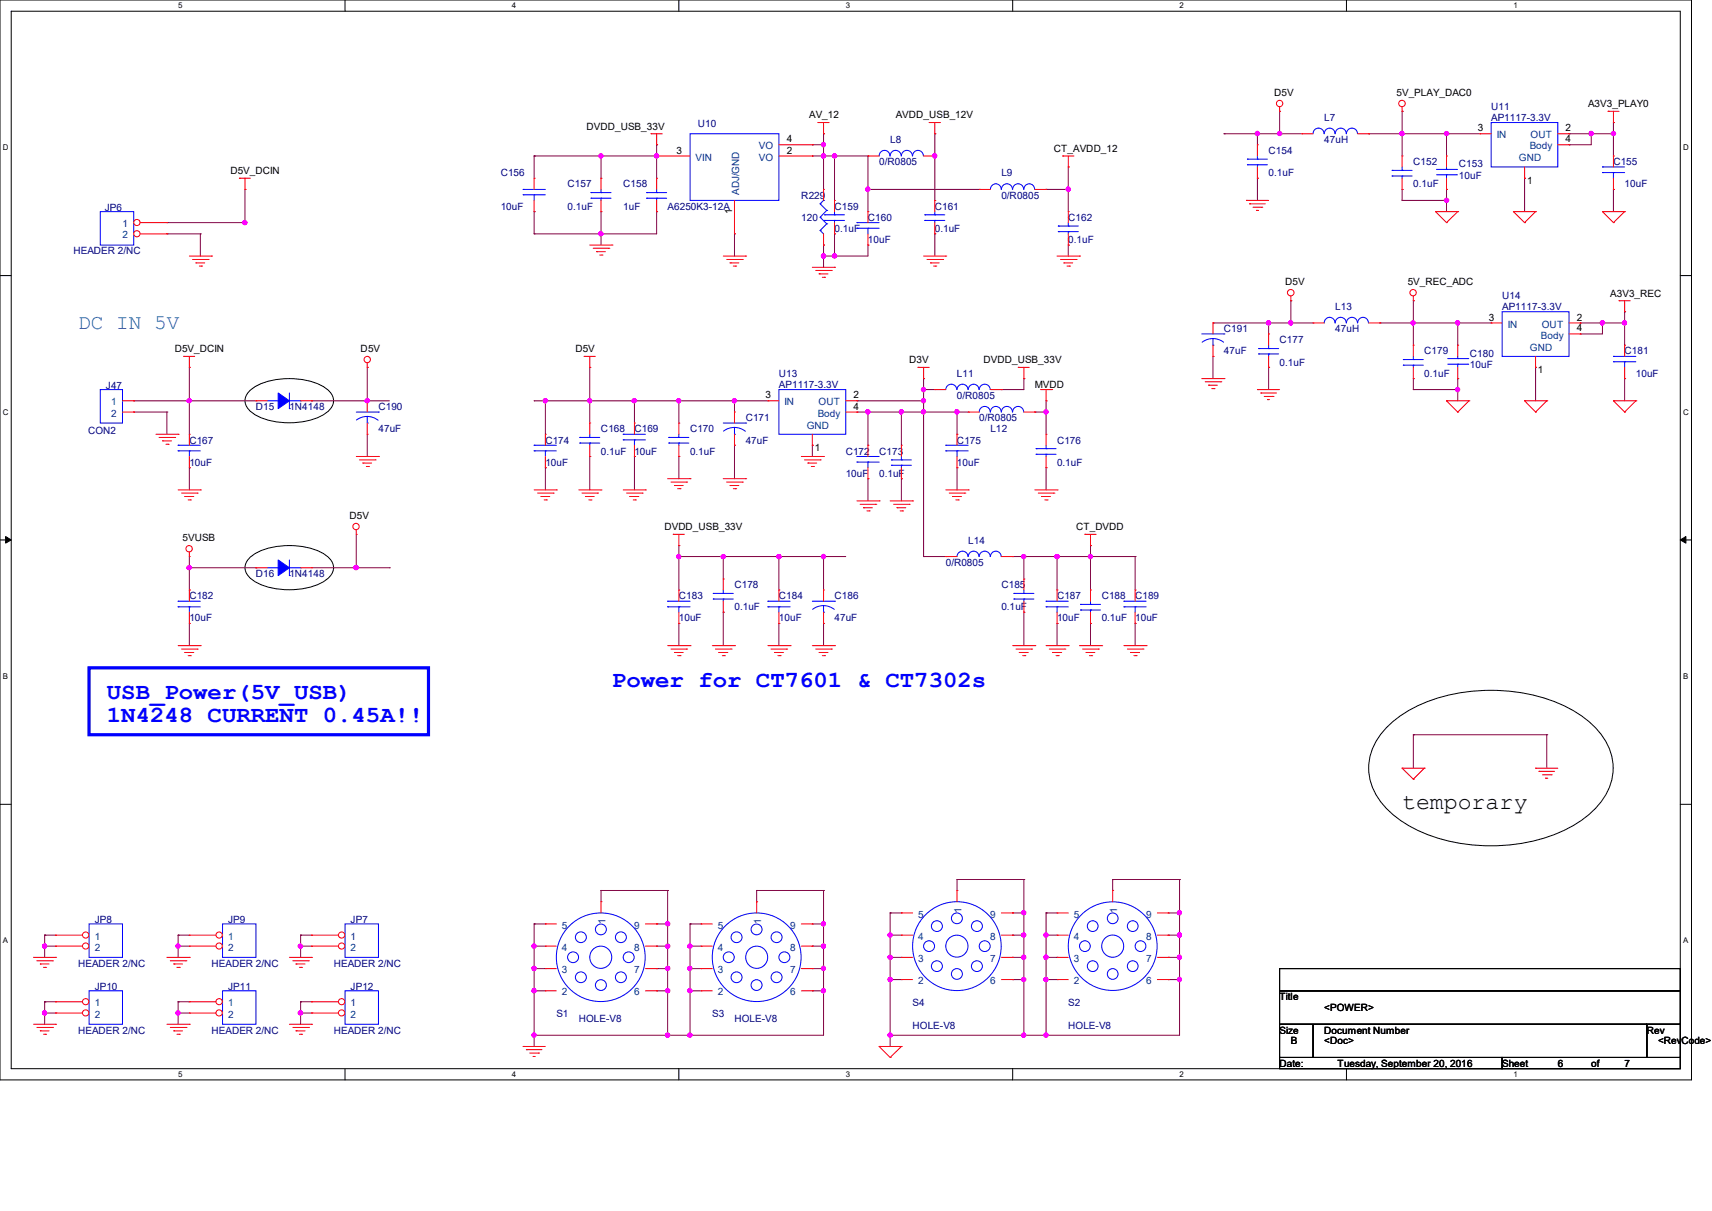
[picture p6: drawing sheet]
<svg xmlns="http://www.w3.org/2000/svg" width="297mm" height="210mm" viewBox="0 0 297 210" stroke-linecap="round" stroke-linejoin="round" font-family="sans-serif">
<defs><g id="words">
<g font-size="4" fill="#00f">
<text x="106.2" y="119.2">Power for CT7601 &amp; CT7302s</text>
<text x="18.5" y="121.2">USB_Power(5V_USB)</text>
<text x="18.5" y="125.2">1N4248 CURRENT 0.45A!!</text>
</g>
<text font-size="4" x="243.2" y="140.3">temporary</text>
<text font-size="3.6" fill="#0080c0" x="13.5" y="57">DC IN 5V</text>
<g font-size="1.7">
<text x="221.1" y="16.7">D5V</text>
<text x="242.3" y="16.7">5V_PLAY_DAC0</text>
<text x="101.8" y="22.5">DVDD_USB_33V</text>
<text x="140.4" y="20.5">AV_12</text>
<text x="155.4" y="20.5">AVDD_USB_12V</text>
<text x="256.4" y="22.8">3</text>
<text x="271.6" y="22.8">2</text>
<text x="275.5" y="18.6">A3V3_PLAY0</text>
<text x="117.4" y="26.6">3</text>
<text x="136.5" y="26.6">2</text>
<text x="136.5" y="24.7">4</text>
<text x="182.8" y="26.3">CT_AVDD_12</text>
<text x="271.6" y="24.7">4</text>
<text x="40" y="30.2">D5V_DCIN</text>
<text x="264.9" y="31.9">1</text>
<text x="127" y="37.1" transform="rotate(-90 127 37.1)">1</text>
<text x="223" y="49.5">D5V</text>
<text x="244.2" y="49.5">5V_REC_ADC</text>
<text x="279.4" y="51.4">A3V3_REC</text>
<text x="258.3" y="55.6">3</text>
<text x="273.6" y="55.6">2</text>
<text x="273.6" y="57.5">4</text>
<text x="30.3" y="61.1">D5V_DCIN</text>
<text x="62.6" y="61.1">D5V</text>
<text x="99.8" y="61.1">D5V</text>
<text x="157.7" y="63">D3V</text>
<text x="170.6" y="63">DVDD_USB_33V</text>
<text x="266.8" y="64.8">1</text>
<text x="132.8" y="69.1">3</text>
<text x="148.1" y="69.1">2</text>
<text x="148.1" y="71">4</text>
<text x="179.5" y="67.3">MVDD</text>
<text x="141.3" y="78.3">1</text>
<text x="31.7" y="93.9">5VUSB</text>
<text x="60.6" y="90">D5V</text>
<text x="115.3" y="91.9">DVDD_USB_33V</text>
<text x="186.7" y="91.9">CT_DVDD</text>
<text x="222" y="173.4">Title</text>
<text x="222" y="179.2">Size</text>
<text x="229.7" y="175.3">&lt;POWER&gt;</text>
<text x="229.7" y="179.2">Document Number</text>
<text x="285.7" y="179.2">Rev</text>
<text x="222" y="185">Date:</text>
<text x="223.9" y="181.1">B</text>
<text x="229.7" y="181.1">&lt;Doc&gt;</text>
<text x="232.1" y="185">Tuesday, September 20, 2016</text>
<text x="260.6" y="185">Sheet</text>
<text x="270.2" y="185">6</text>
<text x="276" y="185">of</text>
<text x="281.8" y="185">7</text>
<text x="287.7" y="181.1">&lt;RevCode&gt;</text>
</g>
<g font-size="1.7" fill="#000080">
<text x="121.1" y="22.1">U10</text>
<text x="229.7" y="20.9">L7</text>
<text x="258.7" y="19">U11</text>
<text x="258.7" y="20.9">AP1117-3.3V</text>
<text x="152.5" y="28.7">0/R0805</text>
<text x="154.4" y="24.8">L8</text>
<text x="220.1" y="26.7">C154</text>
<text x="229.7" y="24.8">47uH</text>
<text x="245.2" y="28.7">C152</text>
<text x="253.1" y="29">C153</text>
<text x="279.9" y="28.7">C155</text>
<text x="86.9" y="30.6">C156</text>
<text x="98.5" y="32.5">C157</text>
<text x="108.1" y="32.5">C158</text>
<text x="139" y="34.5">R229</text>
<text x="173.7" y="30.6">L9</text>
<text x="173.7" y="34.5">0/R0805</text>
<text x="220.1" y="30.6">0.1uF</text>
<text x="245.2" y="32.5">0.1uF</text>
<text x="253.1" y="31">10uF</text>
<text x="281.8" y="32.5">10uF</text>
<text x="18.2" y="36.6">JP6</text>
<text x="86.9" y="36.4">10uF</text>
<text x="98.5" y="36.4">0.1uF</text>
<text x="108.1" y="36.4">1uF</text>
<text x="115.8" y="36.4">A6250K3-12A</text>
<text x="139" y="38.3">120</text>
<text x="144.8" y="36.4">C159</text>
<text x="144.8" y="40.2">0.1uF</text>
<text x="150.6" y="38.3">C160</text>
<text x="162.2" y="36.4">C161</text>
<text x="162.2" y="40.2">0.1uF</text>
<text x="185.3" y="38.3">C162</text>
<text x="12.7" y="44.1">HEADER 2/NC</text>
<text x="150.6" y="42.2">10uF</text>
<text x="185.3" y="42.2">0.1uF</text>
<text x="231.6" y="53.8">L13</text>
<text x="260.6" y="51.8">U14</text>
<text x="260.6" y="53.8">AP1117-3.3V</text>
<text x="212.3" y="57.6">C191</text>
<text x="222" y="59.5">C177</text>
<text x="231.6" y="57.6">47uH</text>
<text x="135.1" y="65.3">U13</text>
<text x="166" y="65.3">L11</text>
<text x="212.3" y="61.5">47uF</text>
<text x="222" y="63.4">0.1uF</text>
<text x="247.1" y="61.5">C179</text>
<text x="247.1" y="65.3">0.1uF</text>
<text x="255" y="61.8">C180</text>
<text x="255" y="63.8">10uF</text>
<text x="281.8" y="61.5">C181</text>
<text x="283.8" y="65.3">10uF</text>
<text x="18.4" y="67.4">J47</text>
<text x="44.4" y="71.1">D15</text>
<text x="50.2" y="71.1">1N4148</text>
<text x="65.7" y="71.1">C190</text>
<text x="135.1" y="67.3">AP1117-3.3V</text>
<text x="166" y="69.2">0/R0805</text>
<text x="15.3" y="75.2">CON2</text>
<text x="32.8" y="76.9">C167</text>
<text x="65.7" y="75">47uF</text>
<text x="94.6" y="76.9">C174</text>
<text x="104.3" y="75">C168</text>
<text x="110.1" y="75">C169</text>
<text x="119.7" y="75">C170</text>
<text x="129.4" y="73.1">C171</text>
<text x="129.4" y="76.9">47uF</text>
<text x="166" y="76.9">C175</text>
<text x="169.9" y="73.1">0/R0805</text>
<text x="171.8" y="75">L12</text>
<text x="183.4" y="76.9">C176</text>
<text x="32.8" y="80.8">10uF</text>
<text x="94.6" y="80.8">10uF</text>
<text x="104.3" y="78.8">0.1uF</text>
<text x="110.1" y="78.8">10uF</text>
<text x="119.7" y="78.8">0.1uF</text>
<text x="146.7" y="78.8">C172</text>
<text x="146.7" y="82.7">10uF</text>
<text x="152.5" y="78.8">C173</text>
<text x="152.5" y="82.7">0.1uF</text>
<text x="166" y="80.8">10uF</text>
<text x="183.4" y="80.8">0.1uF</text>
<text x="168" y="94.3">L14</text>
<text x="44.4" y="100.1">D16</text>
<text x="50.2" y="100.1">1N4148</text>
<text x="164.1" y="98.1">0/R0805</text>
<text x="32.8" y="103.9">C182</text>
<text x="32.8" y="107.8">10uF</text>
<text x="117.8" y="103.9">C183</text>
<text x="117.8" y="107.8">10uF</text>
<text x="127.4" y="102">C178</text>
<text x="127.4" y="105.9">0.1uF</text>
<text x="135.1" y="103.9">C184</text>
<text x="135.1" y="107.8">10uF</text>
<text x="144.8" y="103.9">C186</text>
<text x="144.8" y="107.8">47uF</text>
<text x="173.7" y="102">C185</text>
<text x="173.7" y="105.9">0.1uF</text>
<text x="183.4" y="103.9">C187</text>
<text x="183.4" y="107.8">10uF</text>
<text x="191.1" y="103.9">C188</text>
<text x="191.1" y="107.8">0.1uF</text>
<text x="196.9" y="103.9">C189</text>
<text x="196.9" y="107.8">10uF</text>
<text x="16.4" y="160.1">JP8</text>
<text x="39.6" y="160.1">JP9</text>
<text x="60.8" y="160.1">JP7</text>
<text x="13.5" y="167.6">HEADER 2/NC</text>
<text x="36.7" y="167.6">HEADER 2/NC</text>
<text x="57.9" y="167.6">HEADER 2/NC</text>
<text x="16.4" y="171.7">JP10</text>
<text x="39.6" y="171.7">JP11</text>
<text x="60.8" y="171.7">JP12</text>
<text x="13.5" y="179.2">HEADER 2/NC</text>
<text x="36.7" y="179.2">HEADER 2/NC</text>
<text x="57.9" y="179.2">HEADER 2/NC</text>
<text x="96.5" y="176.3">S1</text>
<text x="100.4" y="177.3">HOLE-V8</text>
<text x="123.6" y="176.3">S3</text>
<text x="127.4" y="177.3">HOLE-V8</text>
<text x="158.3" y="174.4">S4</text>
<text x="158.3" y="178.4">HOLE-V8</text>
<text x="185.3" y="174.4">S2</text>
<text x="185.3" y="178.4">HOLE-V8</text>
</g>
<g font-size="1.7" fill="#004080">
<text x="120.7" y="27.9">VIN</text>
<text x="131.7" y="27.9">VO</text>
<text x="131.7" y="25.9">VO</text>
<text x="259.7" y="24">IN</text>
<text x="263.5" y="28">GND</text>
<text x="265.4" y="25.9">Body</text>
<text x="265.6" y="24">OUT</text>
<text x="128.2" y="33.8" transform="rotate(-90 128.2 33.8)">ADJ/GND</text>
<text x="21.3" y="39.4">1</text>
<text x="21.3" y="41.4">2</text>
<text x="261.6" y="56.8">IN</text>
<text x="267.3" y="58.7">Body</text>
<text x="267.5" y="56.8">OUT</text>
<text x="265.4" y="60.8">GND</text>
<text x="19.3" y="70.3">1</text>
<text x="136.1" y="70.3">IN</text>
<text x="142" y="70.3">OUT</text>
<text x="19.3" y="72.3">2</text>
<text x="140" y="74.3">GND</text>
<text x="141.9" y="72.3">Body</text>
<text x="97.5" y="161">5</text>
<text x="105.1" y="160.3" transform="rotate(-90 105.1 160.3)">1</text>
<text x="110" y="161">9</text>
<text x="124.5" y="161">5</text>
<text x="132.1" y="160.3" transform="rotate(-90 132.1 160.3)">1</text>
<text x="137.1" y="161">9</text>
<text x="159.3" y="159.1">5</text>
<text x="166.8" y="158.3" transform="rotate(-90 166.8 158.3)">1</text>
<text x="171.8" y="159.1">9</text>
<text x="186.3" y="159.1">5</text>
<text x="193.8" y="158.3" transform="rotate(-90 193.8 158.3)">1</text>
<text x="198.8" y="159.1">9</text>
<text x="16.4" y="163">1</text>
<text x="16.4" y="164.9">2</text>
<text x="39.6" y="163">1</text>
<text x="39.6" y="164.9">2</text>
<text x="60.8" y="163">1</text>
<text x="60.8" y="164.9">2</text>
<text x="97.5" y="164.9">4</text>
<text x="110" y="164.9">8</text>
<text x="124.5" y="164.9">4</text>
<text x="137.1" y="164.9">8</text>
<text x="159.3" y="166.8">3</text>
<text x="159.3" y="163">4</text>
<text x="171.8" y="166.8">7</text>
<text x="171.8" y="163">8</text>
<text x="186.3" y="166.8">3</text>
<text x="186.3" y="163">4</text>
<text x="198.8" y="166.8">7</text>
<text x="198.8" y="163">8</text>
<text x="97.5" y="172.6">2</text>
<text x="97.5" y="168.8">3</text>
<text x="110" y="172.6">6</text>
<text x="110" y="168.8">7</text>
<text x="124.5" y="172.6">2</text>
<text x="124.5" y="168.8">3</text>
<text x="137.1" y="172.6">6</text>
<text x="137.1" y="168.8">7</text>
<text x="159.3" y="170.7">2</text>
<text x="171.8" y="170.7">6</text>
<text x="186.3" y="170.7">2</text>
<text x="198.8" y="170.7">6</text>
<text x="16.4" y="174.5">1</text>
<text x="16.4" y="176.5">2</text>
<text x="39.6" y="174.5">1</text>
<text x="39.6" y="176.5">2</text>
<text x="60.8" y="174.5">1</text>
<text x="60.8" y="176.5">2</text>
</g>
<g font-size="1.4">
<text x="30.9" y="1.4">5</text>
<text x="88.8" y="1.4">4</text>
<text x="146.7" y="1.4">3</text>
<text x="204.6" y="1.4">2</text>
<text x="262.6" y="1.4">1</text>
<text x=".5" y="26.1">D</text>
<text x="292" y="26.1">D</text>
<text x=".5" y="71.9">C</text>
<text x="292" y="71.9">C</text>
<text x=".5" y="117.8">B</text>
<text x="292" y="117.8">B</text>
<text x=".5" y="163.6">A</text>
<text x="292" y="163.6">A</text>
<text x="30.9" y="186.8">5</text>
<text x="88.8" y="186.8">4</text>
<text x="146.7" y="186.8">3</text>
<text x="204.6" y="186.8">2</text>
<text x="262.6" y="186.8">1</text>
</g>
</g></defs>
<path d="M0 0h293.5v187.3h-293.5zM1.9 1.9h289.6v183.4h-289.6z" fill="none" stroke="#000" stroke-width=".17"/>
<g fill="#fff">
<path d="M30.9 .2h.8v1.5h-.8z"/>
<path d="M30.9 185.5h.8v1.6h-.8z"/>
</g>
<path d="M59.9 0v1.9M59.9 185.3v2" fill="none" stroke="#000" stroke-width=".17"/>
<g fill="#fff">
<path d="M88.8 .2h.8v1.5h-.8z"/>
<path d="M88.8 185.5h.8v1.6h-.8z"/>
</g>
<path d="M117.8 0v1.9M117.8 185.3v2" fill="none" stroke="#000" stroke-width=".17"/>
<g fill="#fff">
<path d="M146.7 .2h.8v1.5h-.8z"/>
<path d="M146.7 185.5h.8v1.6h-.8z"/>
</g>
<path d="M175.7 0v1.9M175.7 185.3v2" fill="none" stroke="#000" stroke-width=".17"/>
<g fill="#fff">
<path d="M204.6 .2h.8v1.5h-.8z"/>
<path d="M204.6 185.5h.8v1.6h-.8z"/>
</g>
<path d="M233.6 0v1.9M233.6 185.3v2" fill="none" stroke="#000" stroke-width=".17"/>
<g fill="#fff">
<path d="M262.6 .2h.7v1.5h-.7z"/>
<path d="M262.6 185.5h.7v1.6h-.7z"/>
<path d="M.5 24.8h1v1.6h-1z"/>
<path d="M292 24.8h1v1.6h-1z"/>
<path d="M.5 70.7h1v1.5h-1z"/>
<path d="M292 70.7h1v1.5h-1z"/>
</g>
<path d="M0 47.8h1.9M291.5 47.8h2" fill="none" stroke="#000" stroke-width=".17"/>
<g fill="#fff">
<path d="M.5 116.5h.9v1.6h-.9z"/>
<path d="M292 116.5h.9v1.6h-.9z"/>
</g>
<path d="M0 93.6h1.9M291.5 93.6h2" fill="none" stroke="#000" stroke-width=".17"/>
<path d="M1 93l.9 .6-.9 .6zM291.5 93.6l1-.6v1.2z" fill="#000" stroke="#000" stroke-width=".17"/>
<g fill="#fff">
<path d="M.5 162.4h.9v1.5h-.9z"/>
<path d="M292 162.4h.9v1.5h-.9z"/>
</g>
<path d="M43.4 67.7a11.1 11.1 0 0 1 8-2 9.4 9.4 0 0 1 5.6 2 2.23 2.23 0 0 1 0 3.5 11.1 11.1 0 0 1-8.1 2.1 9.4 9.4 0 0 1-5.5-2.1 2.23 2.23 0 0 1 0-3.5zM43.4 96.7a11.1 11.1 0 0 1 8-2 9.4 9.4 0 0 1 5.6 2 2.23 2.23 0 0 1 0 3.5 11.1 11.1 0 0 1-8.1 2 9.4 9.4 0 0 1-5.5-2 2.23 2.23 0 0 1 0-3.5zM0 139.5h1.9M240.7 126a23.4 23.4 0 0 1 13.9-6 29.5 29.5 0 0 1 19.7 4.1 11.4 11.4 0 0 1 5.6 9.1 11.4 11.4 0 0 1-5.6 9.1 29 29 0 0 1-19.7 4.1 24.1 24.1 0 0 1-13.9-6 9.5 9.5 0 0 1 0-14.4zM291.5 139.5h2M222 168h69.5v3.8h-69.5zM222 171.8h69.5v5.8h-69.5zM222 177.6h5.8v5.8h-5.8zM227.8 177.6h57.9v5.8h-57.9zM285.7 177.6h5.8v5.8h-5.8zM222 183.4h38.6v1.9h-38.6zM260.6 183.4h30.9v1.9h-30.9z" fill="none" stroke="#000" stroke-width=".17"/>
<path d="M15.5 115.8h58.8v11.6h-58.8z" fill="none" stroke="#00f" stroke-width=".55"/>
<g fill="none" stroke="#800040" stroke-width=".17">
<path d="M222 19.3h.1M222 19.3v3.9M243.2 19.3h.1M243.2 19.3v7.8M29 38.6h13.5M42.5 38.6h.1M42.5 32.9h.1M42.5 32.9v5.7M92.7 27.1h.1M92.7 36.7h.1M92.7 27.1v3.8M92.7 36.7v3.9"/>
<path d="M92.7 27.1h21.2M104.3 36.7h.1M104.3 27.1h.1M104.3 27.1v3.8M104.3 36.7v5.8M113.9 25.1h.1M113.9 27.1h.1M113.9 36.7h.1M113.9 25.1v5.8M113.9 36.7v3.9h-21.2M140.9 27.1h.1M140.9 25.1h.1"/>
<path d="M140.9 25.1h2M140.9 27.1h9.7M142.9 23.2h.1M142.9 27.1h.1M142.9 25.1h.1M142.9 23.2v9.7M144.8 27.1h.1M144.8 27.1v7.7M150.6 27.1h.1M150.6 32.9h.1M150.6 27.1v9.6M150.6 32.9h19.3"/>
<path d="M162.2 23.2h.1M162.2 27.1h.1M162.2 23.2v11.6M181.5 32.9h.1M181.5 32.9h3.8M185.3 29h.1M185.3 32.9h.1M185.3 29v7.7M212.3 23.2h.1M212.3 23.2h13.6M218.1 30.9h.1M218.1 23.2h.1"/>
<path d="M218.1 23.2v1.9M218.1 30.9v3.9M222 23.2h.1M237.4 23.2h.1M237.4 23.2h19.4M243.2 23.2h.1M243.2 32.9h.1M243.2 34.8h.1M243.2 32.9v1.9M243.2 34.8h7.8M251 23.2h.1M251 34.8h.1"/>
<path d="M251 32.9h.1M251 23.2v3.9M251 32.9v3.8M264.5 30.9h.1M264.5 30.9v5.8M272.2 25.1h.1M272.2 23.2h.1M272.2 23.2h7.7M276.1 23.2h.1M276.1 23.2v1.9h-3.9M279.9 21.3h.1M279.9 32.9h.1"/>
<path d="M279.9 23.2h.1M279.9 21.3v5.8M279.9 32.9v3.8M29 40.6h.1M29 40.6h5.8M34.8 40.6h.1M34.8 40.6v3.8M92.7 40.6h.1M104.3 40.6h.1M127.4 40.6h.1M127.4 40.6v3.8M142.9 44.4h.1"/>
<path d="M142.9 42.5h.1M142.9 42.5v3.9M144.8 40.6h.1M144.8 44.4h.1M144.8 40.6v3.8M150.6 42.5h.1M150.6 42.5v1.9h-7.7M162.2 40.6h.1M162.2 40.6v3.8M185.3 42.5h.1M185.3 42.5v1.9M210.4 56h.1"/>
<path d="M210.4 56h17.4M220.1 56h.1M220.1 56v1.9M223.9 56h.1M223.9 52.2h.1M223.9 52.2v3.8M239.4 56h.1M239.4 56h19.3M245.2 52.2h.1M245.2 56h.1M245.2 52.2v7.7M252.9 56h.1"/>
<path d="M252.9 56v3.9M274.2 57.9h.1M274.2 56h.1M274.2 56h7.7M278 56h.1M278 56v1.9h-3.8M281.9 54.1h.1M281.9 56h.1M281.9 54.1v5.8M23.2 71.5h.1M23.2 69.5h.1M23.2 69.5h21.2"/>
<path d="M23.2 71.5h5.8M29 71.5h.1M29 71.5v3.8M32.9 69.5h.1M32.9 63.7h.1M32.9 63.7v11.6M54.1 69.5h.1M54.1 69.5h13.5M63.7 63.7h.1M63.7 69.5h.1M63.7 79.2h.1M63.7 63.7v5.8"/>
<path d="M63.7 75.3v3.9M92.7 69.5h.1M92.7 69.5h40.5M94.6 69.5h.1M94.6 69.5v5.8M102.3 63.7h.1M102.3 69.5h.1M102.3 79.2h.1M102.3 63.7v9.7M102.3 79.2v5.8M110.1 79.2h.1M110.1 69.5h.1"/>
<path d="M110.1 69.5v3.9M110.1 79.2v5.8M117.8 69.5h.1M117.8 79.2h.1M117.8 69.5v3.9M117.8 79.2v3.8M127.4 69.5h.1M127.4 77.2h.1M127.4 69.5v2M127.4 77.2v5.8M140.9 77.2h.1M140.9 77.2v2"/>
<path d="M148.7 69.5h.1M148.7 71.5h.1M148.7 69.5h11.5M148.7 71.5h19.3M150.6 71.5h.1M150.6 71.5v5.7M156.4 71.5h.1M156.4 71.5v5.7M160.2 67.6h.1M160.2 65.7h.1M160.2 69.5h.1M160.2 71.5h.1"/>
<path d="M160.2 67.6h2M160.2 65.7v30.8M166 71.5h.1M166 71.5v3.8M173.7 67.6h.1M177.6 65.7h.1M177.6 65.7v1.9h-3.9M179.5 71.5h.1M179.5 71.5h2M181.5 69.5h.1M181.5 71.5h.1M181.5 69.5v5.8"/>
<path d="M210.4 61.8h.1M210.4 61.8v3.9M220.1 63.7h.1M220.1 63.7v3.9M245.2 65.7h.1M245.2 67.6h.1M245.2 65.7v1.9M245.2 67.6h7.7M252.9 67.6h.1M252.9 65.7h.1M252.9 65.7v3.8M266.4 63.7h.1"/>
<path d="M266.4 63.7v5.8M281.9 65.7h.1M281.9 65.7v3.8M32.9 98.5h.1M32.9 81.1h.1M32.9 81.1v3.9M32.9 96.5v5.8M32.9 98.5h11.5M44.4 98.5h.1M54.1 98.5h13.5M61.8 98.5h.1M61.8 92.7v5.8"/>
<path d="M67.6 98.5h.1M94.6 81.1h.1M94.6 81.1v3.9M117.8 94.6h.1M117.8 96.5h.1M117.8 94.6v7.7M117.8 96.5h28.9M125.5 96.5h.1M125.5 96.5v3.9M135.1 96.5h.1M135.1 96.5v5.8M142.9 96.5h.1"/>
<path d="M142.9 96.5v5.8M150.6 83h.1M150.6 83v3.9M156.4 83h.1M156.4 83v3.9M160.2 96.5h.1M160.2 96.5h3.9M166 81.1h.1M166 81.1v3.9M175.7 96.5h.1M175.7 96.5h21.2M177.6 96.5h.1"/>
<path d="M177.6 96.5v3.9M181.5 81.1h.1M181.5 81.1v3.9M183.4 96.5h.1M183.4 96.5v5.8M189.2 96.5h.1M189.2 94.6h.1M189.2 94.6v7.7M196.9 96.5h.1M196.9 96.5v5.8M32.9 108.1h.1M32.9 102.3h.1"/>
<path d="M32.9 108.1v3.9M117.8 108.1h.1M117.8 108.1v3.9M125.5 106.2h.1M125.5 106.2v5.8M135.1 108.1h.1M135.1 108.1v3.9M142.9 108.1h.1M142.9 108.1v3.9M177.6 106.2h.1M177.6 106.2v5.8M183.4 108.1h.1"/>
<path d="M183.4 108.1v3.9M189.2 108.1h.1M189.2 108.1v3.9M196.9 108.1h.1M196.9 108.1v3.9M245.2 127.4h.1M245.2 127.4v5.8M245.2 127.4h23.2M268.4 127.4h.1M268.4 127.4v5.8M104.3 154.4h.1M104.3 154.4v2"/>
<path d="M104.3 154.4h11.5M115.8 154.4h.1M115.8 154.4v25.1M131.3 154.4h.1M131.3 154.4v2M131.3 154.4h11.6M142.9 154.4h.1M142.9 154.4v25.1h-50.2M154.4 158.3h.1M154.4 158.3h2M154.4 158.3v23.2M166 152.5h.1"/>
<path d="M166 152.5h11.6M166 152.5v1.9M175.7 158.3h.1M175.7 158.3h1.9M177.6 158.3h.1M177.6 152.5h.1M177.6 152.5v27M181.5 158.3h.1M181.5 158.3v21.2M181.5 158.3h1.9M193 152.5h.1M193 152.5h11.6"/>
<path d="M193 152.5v1.9M202.7 158.3h.1M202.7 158.3h1.9M204.6 152.5h.1M204.6 158.3h.1M204.6 152.5v27h-50.2M7.7 175.7h.1M7.7 173.7h.1M7.7 162.2h.1M7.7 164.1h.1M7.7 162.2h2M7.7 164.1h2"/>
<path d="M7.7 175.7h2M7.7 173.7h2M7.7 162.2v3.8M7.7 173.7v3.9M30.9 175.7h.1M30.9 173.7h.1M30.9 162.2h.1M30.9 164.1h.1M30.9 162.2h2M30.9 164.1h2M30.9 175.7h2M30.9 173.7h2"/>
<path d="M30.9 162.2v3.8M30.9 173.7v3.9M52.2 175.7h.1M52.2 173.7h.1M52.2 162.2h.1M52.2 164.1h.1M52.2 162.2h1.9M52.2 164.1h1.9M52.2 175.7h1.9M52.2 173.7h1.9M52.2 162.2v3.8M52.2 173.7v3.9"/>
<path d="M92.7 179.5h.1M92.7 171.8h.1M92.7 164.1h.1M92.7 160.2h.1M92.7 168h.1M92.7 171.8h1.9M92.7 164.1h1.9M92.7 160.2h1.9M92.7 168h1.9M92.7 160.2v21.3M113.9 168h.1M113.9 160.2h.1"/>
<path d="M113.9 164.1h.1M113.9 171.8h.1M113.9 171.8h1.9M113.9 164.1h1.9M113.9 160.2h1.9M113.9 168h1.9M115.8 164.1h.1M115.8 179.5h.1M115.8 171.8h.1M115.8 160.2h.1M115.8 168h.1M119.7 160.2h.1"/>
<path d="M119.7 171.8h.1M119.7 164.1h.1M119.7 179.5h.1M119.7 168h.1M119.7 160.2v19.3M119.7 171.8h1.9M119.7 164.1h1.9M119.7 160.2h1.9M119.7 168h1.9M140.9 164.1h.1M140.9 160.2h.1M140.9 171.8h.1"/>
<path d="M140.9 168h.1M140.9 171.8h2M140.9 164.1h2M140.9 160.2h2M140.9 168h2M142.9 160.2h.1M142.9 171.8h.1M142.9 164.1h.1M142.9 168h.1M154.4 179.5h.1M154.4 162.2h.1M154.4 166h.1"/>
<path d="M154.4 169.9h.1M154.4 166h2M154.4 162.2h2M154.4 169.9h2M175.7 162.2h.1M175.7 169.9h.1M175.7 166h.1M175.7 166h1.9M175.7 162.2h1.9M175.7 169.9h1.9M177.6 179.5h.1M177.6 166h.1"/>
<path d="M177.6 169.9h.1M177.6 162.2h.1M181.5 166h.1M181.5 169.9h.1M181.5 162.2h.1M181.5 179.5h.1M181.5 166h1.9M181.5 162.2h1.9M181.5 169.9h1.9M202.7 162.2h.1M202.7 169.9h.1M202.7 166h.1"/>
<path d="M202.7 166h1.9M202.7 162.2h1.9M202.7 169.9h1.9M204.6 162.2h.1M204.6 169.9h.1M204.6 166h.1"/>
</g>
<g fill="#f0f" stroke="#f0f" stroke-width=".17">
<circle cx="204.6" cy="166" r=".37"/>
<circle cx="204.6" cy="162.2" r=".37"/>
<circle cx="204.6" cy="158.3" r=".37"/>
<circle cx="154.4" cy="166" r=".37"/>
<circle cx="154.4" cy="162.2" r=".37"/>
<circle cx="181.5" cy="166" r=".37"/>
<circle cx="181.5" cy="162.2" r=".37"/>
<circle cx="177.6" cy="158.3" r=".37"/>
<circle cx="115.8" cy="167.9" r=".37"/>
<circle cx="115.8" cy="164.1" r=".37"/>
<circle cx="119.7" cy="179.5" r=".37"/>
<circle cx="119.7" cy="167.9" r=".37"/>
<circle cx="119.7" cy="164.1" r=".37"/>
<circle cx="115.8" cy="179.5" r=".37"/>
<circle cx="92.6" cy="179.5" r=".37"/>
<circle cx="115.8" cy="160.2" r=".37"/>
<circle cx="92.6" cy="171.8" r=".37"/>
<circle cx="92.6" cy="167.9" r=".37"/>
<circle cx="92.6" cy="164.1" r=".37"/>
<circle cx="142.8" cy="160.2" r=".37"/>
<circle cx="142.8" cy="171.8" r=".37"/>
<circle cx="142.8" cy="167.9" r=".37"/>
<circle cx="142.8" cy="164.1" r=".37"/>
<circle cx="115.8" cy="171.8" r=".37"/>
<circle cx="154.4" cy="169.9" r=".37"/>
<circle cx="177.6" cy="169.9" r=".37"/>
<circle cx="181.5" cy="169.9" r=".37"/>
<circle cx="181.5" cy="179.5" r=".37"/>
<circle cx="204.6" cy="169.9" r=".37"/>
<circle cx="154.4" cy="179.5" r=".37"/>
<circle cx="177.6" cy="179.5" r=".37"/>
<circle cx="119.7" cy="171.8" r=".37"/>
<circle cx="177.6" cy="166" r=".37"/>
<circle cx="177.6" cy="162.2" r=".37"/>
<circle cx="7.7" cy="175.7" r=".37"/>
<circle cx="7.7" cy="164.1" r=".37"/>
<circle cx="117.7" cy="96.5" r=".37"/>
<circle cx="177.6" cy="96.5" r=".37"/>
<circle cx="189.2" cy="96.5" r=".37"/>
<circle cx="183.4" cy="96.5" r=".37"/>
<circle cx="142.8" cy="96.5" r=".37"/>
<circle cx="135.1" cy="96.5" r=".37"/>
<circle cx="125.5" cy="96.5" r=".37"/>
<circle cx="276" cy="23.2" r=".37"/>
<circle cx="279.9" cy="23.2" r=".37"/>
<circle cx="251" cy="23.2" r=".37"/>
<circle cx="251" cy="34.7" r=".37"/>
<circle cx="243.2" cy="23.2" r=".37"/>
<circle cx="222" cy="23.2" r=".37"/>
<circle cx="218.1" cy="23.2" r=".37"/>
<circle cx="30.9" cy="175.7" r=".37"/>
<circle cx="30.9" cy="164.1" r=".37"/>
<circle cx="52.1" cy="175.7" r=".37"/>
<circle cx="52.1" cy="164.1" r=".37"/>
<circle cx="278" cy="56" r=".37"/>
<circle cx="281.8" cy="56" r=".37"/>
<circle cx="252.9" cy="56" r=".37"/>
<circle cx="252.9" cy="67.6" r=".37"/>
<circle cx="245.2" cy="56" r=".37"/>
<circle cx="223.9" cy="56" r=".37"/>
<circle cx="220.1" cy="56" r=".37"/>
<circle cx="32.8" cy="69.5" r=".37"/>
<circle cx="63.7" cy="69.5" r=".37"/>
<circle cx="32.8" cy="98.4" r=".37"/>
<circle cx="61.8" cy="98.4" r=".37"/>
<circle cx="162.1" cy="27" r=".37"/>
<circle cx="144.8" cy="44.4" r=".37"/>
<circle cx="113.9" cy="27" r=".37"/>
<circle cx="142.8" cy="27" r=".37"/>
<circle cx="142.8" cy="25.1" r=".37"/>
<circle cx="142.8" cy="44.4" r=".37"/>
<circle cx="160.2" cy="69.5" r=".37"/>
<circle cx="127.4" cy="69.5" r=".37"/>
<circle cx="156.3" cy="71.4" r=".37"/>
<circle cx="144.8" cy="27" r=".37"/>
<circle cx="160.2" cy="67.6" r=".37"/>
<circle cx="94.6" cy="69.5" r=".37"/>
<circle cx="166" cy="71.4" r=".37"/>
<circle cx="117.7" cy="69.5" r=".37"/>
<circle cx="181.5" cy="71.4" r=".37"/>
<circle cx="150.5" cy="71.4" r=".37"/>
<circle cx="110" cy="69.5" r=".37"/>
<circle cx="102.3" cy="69.5" r=".37"/>
<circle cx="185.3" cy="32.8" r=".37"/>
<circle cx="150.5" cy="32.8" r=".37"/>
<circle cx="104.2" cy="27" r=".37"/>
<circle cx="104.2" cy="40.5" r=".37"/>
<circle cx="160.2" cy="71.4" r=".37"/>
<circle cx="42.5" cy="38.6" r=".37"/>
</g>
<g fill="none" stroke="#f00" stroke-width=".17">
<path d="M222 19.3h.1M222 18.5v.8M243.2 19.3h.1M243.2 18.5v.8M279 19.3h.1M279 19.3h1.9M279.9 19.3v2M41.5 30.9h.1M41.5 30.9h1.9M42.5 32.9h.1M42.5 30.9v2M112.9 23.2h.1"/>
<path d="M112.9 23.2h2M113.9 25.1h.1M113.9 23.2v1.9M141.9 21.3h.1M141.9 21.3h1.9M142.9 23.2h.1M142.9 21.3v1.9M161.2 21.3h.1M161.2 21.3h2M162.2 23.2h.1M162.2 21.3v1.9M184.4 27.1h.1"/>
<path d="M184.4 27.1h1.9M185.3 29h.1M185.3 27.1v1.9M216.2 34.8h.1M216.2 34.8h3.9M216.8 35.3h.1M216.8 35.3h2.7M217.4 35.9h1.5M218 36.5h.1M218 36.5h.4M218.9 35.9h.1M249 36.7h.1"/>
<path d="M249 36.7h3.9M249 36.7l2 1.9M251 38.6h.1M252.9 36.7h.1M252.9 36.7l-1.9 1.9M262.6 36.7h.1M262.6 36.7h3.8M262.6 36.7l1.9 1.9M264.5 38.6h.1M266.4 36.7h.1M266.4 36.7l-1.9 1.9M278 36.7h.1"/>
<path d="M278 36.7h3.9M278 36.7l1.9 1.9M279.9 21.3h.1M279.9 38.6h.1M281.9 36.7h.1M281.9 36.7l-2 1.9M32.9 44.4h3.8M33.4 45h2.7M34 45.6h.1M34 45.6h1.5M34.6 46.1h.4M35 46.1h.1"/>
<path d="M36.1 45h.1M36.7 44.4h.1M102.3 42.5h3.9M102.9 43.1h2.7M103.5 43.6h.1M103.5 43.6h1.5M104.1 44.2h.3M104.4 44.2h.1M105.6 43.1h.1M106.2 42.5h.1M125.5 44.4h3.9M126.1 45h2.7"/>
<path d="M126.7 45.6h.1M126.7 45.6h1.5M127.2 46.1h.4M127.6 46.1h.1M128.8 45h.1M129.4 44.4h.1M140.9 46.4h3.9M141.5 46.9h2.7M142.1 47.5h.1M142.1 47.5h1.5M142.7 48.1h.3M143 48.1h.1"/>
<path d="M144.2 46.9h.1M144.8 46.4h.1M160.2 44.4h3.9M160.8 45h2.7M161.4 45.6h.1M161.4 45.6h1.5M162 46.1h.3M162.3 46.1h.1M163.5 45h.1M164.1 44.4h.1M183.4 44.4h3.9M184 45h2.7"/>
<path d="M184.6 45.6h.1M184.6 45.6h1.5M185.1 46.1h.4M185.5 46.1h.1M186.7 45h.1M187.3 44.4h.1M223.9 52.2h.1M223.9 51.4v.8M245.2 52.2h.1M245.2 51.4v.8M280.9 52.2h.1M280.9 52.2h1.9"/>
<path d="M281.9 54.1h.1M281.9 52.2v1.9M21.3 69.5h1.9M21.3 71.5h1.9M23.2 69.5h.1M23.2 71.5h.1M27.1 75.3h3.8M27.6 75.9h2.7M28.2 76.5h.1M28.2 76.5h1.6M28.8 77h.4M29.2 77h.1"/>
<path d="M30.3 75.9h.1M30.9 75.3h.1M31.9 61.8h.1M31.9 61.8h1.9M32.9 63.7h.1M32.9 61.8v1.9M61.8 79.2h3.9M62.4 79.8h2.7M63.7 63.7h.1M63.7 62.9v.8M65.1 79.8h.1M65.7 79.2h.1"/>
<path d="M101.3 61.8h.1M101.3 61.8h2M102.3 63.7h.1M102.3 61.8v1.9M117.8 79.2h.1M117.8 73.4h.1M117.8 73.4v1.9M117.8 77.2v2M133.2 69.5h.1M133.2 69.5h1.9M139 79.2h3.9M139.6 79.8h2.7"/>
<path d="M140.9 77.2h.1M140.9 75.3v1.9M142.3 79.8h.1M142.9 79.2h.1M146.7 69.5h2M146.7 71.5h2M148.7 69.5h.1M148.7 71.5h.1M159.3 63.7h.1M159.3 63.7h1.9M160.2 65.7h.1M160.2 63.7v2"/>
<path d="M176.7 63.7h.1M176.7 63.7h1.9M177.6 65.7h.1M177.6 63.7v2M180.5 67.6h2M181.5 69.5h.1M181.5 67.6v1.9M182.5 67.6h.1M208.5 65.7h3.8M209.1 66.2h2.7M209.7 66.8h.1M209.7 66.8h1.5"/>
<path d="M210.2 67.4h.4M210.6 67.4h.1M211.8 66.2h.1M212.3 65.7h.1M218.1 67.6h.1M218.1 67.6h3.9M218.7 68.2h.1M218.7 68.2h2.7M219.3 68.7h1.6M219.9 69.3h.1M219.9 69.3h.4M220.9 68.7h.1"/>
<path d="M251 69.5h.1M251 69.5h3.8M251 69.5l1.9 2M252.9 71.5h.1M254.8 69.5h.1M254.8 69.5l-1.9 2M264.5 69.5h.1M264.5 69.5h3.9M264.5 69.5l1.9 2M266.4 71.5h.1M268.4 69.5h.1M268.4 69.5l-2 2"/>
<path d="M279.9 69.5h.1M279.9 69.5h3.9M279.9 69.5l2 2M281.9 71.5h.1M283.8 69.5h.1M283.8 69.5l-1.9 2M30.9 85h3.9M31.5 85.5h2.7M32 86.1h.1M32 86.1h1.6M32.6 86.7h.4M32.9 96.5h.1"/>
<path d="M32.9 95.8v.7M33 86.7h.1M34.2 85.5h.1M34.8 85h.1M61.8 92.7h.1M61.8 91.9v.8M62.9 80.3h.1M62.9 80.3h1.6M63.5 80.9h.4M63.9 80.9h.1M92.7 85h3.8M93.3 85.5h2.7"/>
<path d="M93.9 86.1h.1M93.9 86.1h1.5M94.4 86.7h.4M94.8 86.7h.1M96 85.5h.1M96.5 85h.1M100.4 85h3.9M101 85.5h2.7M101.6 86.1h.1M101.6 86.1h1.5M102.2 86.7h.3M102.5 86.7h.1"/>
<path d="M103.7 85.5h.1M104.3 85h.1M108.1 85h3.9M108.7 85.5h2.7M109.3 86.1h.1M109.3 86.1h1.5M109.9 86.7h.3M110.2 86.7h.1M111.4 85.5h.1M112 85h.1M115.8 83h3.9M116.4 83.6h2.7"/>
<path d="M116.8 92.7h.1M116.8 92.7h1.9M117 84.2h.1M117 84.2h1.5M117.6 84.8h.4M117.8 94.6h.1M117.8 92.7v1.9M118 84.8h.1M119.1 83.6h.1M119.7 83h.1M125.5 83h3.9M126.1 83.6h2.7"/>
<path d="M126.7 84.2h.1M126.7 84.2h1.5M127.2 84.8h.4M127.6 84.8h.1M128.8 83.6h.1M129.4 83h.1M140.2 80.3h.1M140.2 80.3h1.5M140.8 80.9h.3M141.1 80.9h.1M148.7 86.9h3.8M149.2 87.5h2.7"/>
<path d="M149.8 88.1h.1M149.8 88.1h1.5M150.4 88.6h.4M150.8 88.6h.1M151.9 87.5h.1M152.5 86.9h.1M154.4 86.9h3.9M155 87.5h2.7M155.6 88.1h.1M155.6 88.1h1.5M156.2 88.6h.4M156.6 88.6h.1"/>
<path d="M157.7 87.5h.1M158.3 86.9h.1M164.1 85h3.9M164.7 85.5h2.7M165.3 86.1h.1M165.3 86.1h1.5M165.8 86.7h.4M166.2 86.7h.1M167.4 85.5h.1M168 85h.1M179.5 85h3.9M180.1 85.5h2.7"/>
<path d="M180.7 86.1h.1M180.7 86.1h1.5M181.3 86.7h.4M181.7 86.7h.1M182.8 85.5h.1M183.4 85h.1M188.2 92.7h.1M188.2 92.7h2M189.2 94.6h.1M189.2 92.7v1.9M30.9 112h3.9M31.5 112.6h2.7"/>
<path d="M32 113.2h.1M32 113.2h1.6M32.6 113.7h.4M33 113.7h.1M34.2 112.6h.1M34.8 112h.1M115.8 112h3.9M116.4 112.6h2.7M117 113.2h.1M117 113.2h1.5M117.6 113.7h.4M118 113.7h.1"/>
<path d="M119.1 112.6h.1M119.7 112h.1M123.6 112h3.8M124.1 112.6h2.7M124.7 113.2h.1M124.7 113.2h1.6M125.3 113.7h.4M125.5 106.2h.1M125.5 100.4h.1M125.5 100.4v1.9M125.5 104.3v1.9M125.7 113.7h.1"/>
<path d="M126.8 112.6h.1M127.4 112h.1M133.2 112h3.9M133.8 112.6h2.7M134.4 113.2h.1M134.4 113.2h1.5M135 113.7h.3M135.3 113.7h.1M136.5 112.6h.1M137.1 112h.1M140.9 112h3.9M141.5 112.6h2.7"/>
<path d="M142.1 113.2h.1M142.1 113.2h1.5M142.7 113.7h.3M143 113.7h.1M144.2 112.6h.1M144.8 112h.1M175.7 112h3.8M176.3 112.6h2.7M176.8 113.2h.1M176.8 113.2h1.6M177.4 113.7h.4M177.6 106.2h.1"/>
<path d="M177.6 100.4h.1M177.6 100.4v1.9M177.6 104.3v1.9M177.8 113.7h.1M179 112.6h.1M179.5 112h.1M181.5 112h3.8M182 112.6h2.7M182.6 113.2h.1M182.6 113.2h1.6M183.2 113.7h.4M183.6 113.7h.1"/>
<path d="M184.7 112.6h.1M185.3 112h.1M187.3 112h3.8M187.8 112.6h2.7M188.4 113.2h.1M188.4 113.2h1.5M189 113.7h.4M189.4 113.7h.1M190.5 112.6h.1M191.1 112h.1M195 112h3.8M195.6 112.6h2.7"/>
<path d="M196.1 113.2h.1M196.1 113.2h1.6M196.7 113.7h.4M197.1 113.7h.1M198.3 112.6h.1M198.8 112h.1M243.2 133.2h.1M243.2 133.2h3.9M243.2 133.2l2 1.9M245.2 135.1h.1M247.1 133.2h.1M247.1 133.2l-1.9 1.9"/>
<path d="M266.4 133.2h.1M266.4 133.2h3.9M267 133.8h.1M267 133.8h2.7M267.6 134.4h1.5M268.1 135h.1M268.1 135h.4M269.1 134.4h.1M156.4 158.3h.1M156.4 158.3h1.9M166 154.4h.1M166 154.4v2"/>
<path d="M173.7 158.3h2M175.7 158.3h.1M5.8 177.6h3.9M5.8 166h3.9M6.4 178.2h2.7M6.4 166.6h2.7M7 178.8h.1M7 167.2h.1M7 178.8h1.5M7 167.2h1.5M7.5 179.4h.4M7.5 167.8h.4"/>
<path d="M7.9 179.4h.1M7.9 167.8h.1M9.1 178.2h.1M9.1 166.6h.1M9.7 177.6h.1M9.7 166h.1M29 177.6h3.9M29 166h3.9M29.5 178.2h2.8M29.5 166.6h2.8M30.1 178.8h.1M30.1 167.2h.1"/>
<path d="M30.1 178.8h1.6M30.1 167.2h1.6M30.7 179.4h.4M30.7 167.8h.4M31.1 179.4h.1M31.1 167.8h.1M32.3 178.2h.1M32.3 166.6h.1M32.9 177.6h.1M32.9 166h.1M50.2 177.6h3.9M50.2 166h3.9"/>
<path d="M50.8 178.2h2.7M50.8 166.6h2.7M51.4 178.8h.1M51.4 167.2h.1M51.4 178.8h1.5M51.4 167.2h1.5M51.9 179.4h.4M51.9 167.8h.4M52.3 179.4h.1M52.3 167.8h.1M53.5 178.2h.1M53.5 166.6h.1"/>
<path d="M54.1 177.6h.1M54.1 166h.1M156.4 169.9h.1M156.4 166h.1M156.4 162.2h.1M156.4 166h1.9M156.4 169.9h1.9M156.4 162.2h1.9M173.7 166h2M173.7 169.9h2M173.7 162.2h2M175.7 169.9h.1"/>
<path d="M175.7 166h.1M175.7 162.2h.1M90.8 181.5h.1M90.8 181.5h3.8M91.3 182h.1M91.3 182h2.7M91.9 182.6h1.5M92.5 183.2h.1M92.5 183.2h.4M93.4 182.6h.1M152.5 181.5h.1M152.5 181.5h3.9"/>
<path d="M152.5 181.5l1.9 1.9M154.4 183.4h.1M156.4 181.5h.1M156.4 181.5l-2 1.9"/>
<circle cx="222" cy="17.9" r=".55"/>
<circle cx="243.2" cy="17.9" r=".56"/>
<circle cx="223.9" cy="50.8" r=".56"/>
<circle cx="245.2" cy="50.8" r=".55"/>
<circle cx="63.7" cy="62.4" r=".55"/>
<circle cx="32.8" cy="95.2" r=".55"/>
<circle cx="61.8" cy="91.3" r=".55"/>
</g>
<g fill="none" stroke="#00f" stroke-width=".17">
<path d="M17.4 67.6h3.9v5.8h-3.9zM116 75.9h.1M116 76.8h.1M116 75.9h3.5M116 76.8h3.5M117.8 76.8h.1M117.8 75.9h.1M117.8 75.3v.6M117.8 76.8v.4M135.1 67.6h11.6v7.7h-11.6zM123.7 102.9h.1M123.7 103.9h.1"/>
<path d="M123.7 102.9h3.5M123.7 103.9h3.5M125.5 103.9h.1M125.5 102.9h.1M125.5 102.3v.6M125.5 103.9v.4M175.9 102.9h.1M175.9 103.9h.1M175.9 102.9h3.5M175.9 103.9h3.5M177.6 103.9h.1M177.6 102.9h.1"/>
<path d="M177.6 102.3v.6M177.6 103.9v.4M38.6 160.2h5.8v5.8h-5.8z"/>
<circle cx="166" cy="159.3" r=".94"/>
<circle cx="161.2" cy="164.1" r=".94"/>
<circle cx="162.5" cy="167.6" r=".94"/>
<circle cx="162.5" cy="160.6" r=".94"/>
<circle cx="166" cy="164.1" r="7.7"/>
<circle cx="166" cy="168.9" r=".94"/>
<circle cx="166" cy="164.1" r="1.92"/>
<circle cx="169.5" cy="160.6" r=".94"/>
<circle cx="169.5" cy="167.6" r=".94"/>
<circle cx="170.8" cy="164.1" r=".94"/>
</g>
<circle cx="38" cy="162.2" r=".54" fill="#fff" stroke="#f00" stroke-width=".17"/>
<path d="M32.9 162.2h.1M32.9 162.2h4.6" fill="none" stroke="#f00" stroke-width=".17"/>
<circle cx="38" cy="164.1" r=".54" fill="#fff" stroke="#f00" stroke-width=".17"/>
<g fill="none" stroke="#f00" stroke-width=".17">
<path d="M104.3 36.7h.1M104.3 30.9h.1M104.3 30.9v2M104.3 34.8v1.9M142.9 32.9h.1M142.9 32.9v1.9M144.8 34.8h.1M144.8 34.8v1.9M144.8 38.6v2M150.6 27.1h.1M150.6 27.1h1.9M160.2 27.1h2"/>
<path d="M162.2 27.1h.1M225.9 23.2h.1M225.9 23.2h1.9M235.5 23.2h1.9M237.4 23.2h.1M243.2 32.9h.1M243.2 27.1h.1M243.2 27.1v1.9M243.2 30.9v2M251 27.1h.1M251 32.9h.1M251 27.1v1.9"/>
<path d="M251 30.9v2M142.9 42.5h.1M142.9 40.6v1.9M144.8 40.6h.1M210.4 56h.1M210.4 56v1.9M210.4 59.9v1.9M245.2 59.9h.1M245.2 59.9v1.9M252.9 59.9h.1M252.9 59.9v1.9M258.7 56h.1"/>
<path d="M258.7 56h1.9M272.2 56h2M272.2 57.9h2M274.2 56h.1M274.2 57.9h.1M32.9 75.3h.1M32.9 75.3v1.9M32.9 79.2v1.9M44.4 69.5h.1M44.4 69.5h2M52.2 69.5h1.9M54.1 69.5h.1"/>
<path d="M63.7 69.5h.1M63.7 75.3h.1M63.7 69.5v2M63.7 73.4v1.9M94.6 75.3h.1M94.6 75.3v1.9M94.6 79.2v1.9M127.4 71.5h.1M127.4 77.2h.1M127.4 71.5v1.9M127.4 75.3v1.9M150.6 77.2h.1"/>
<path d="M150.6 77.2v2M156.4 77.2h.1M156.4 77.2v2M162.2 67.6h.1M162.2 67.6h1.9M166 75.3h.1M166 75.3v1.9M166 79.2v1.9M171.8 67.6h1.9M173.7 67.6h.1M210.4 61.8h.1M245.2 65.7h.1"/>
<path d="M245.2 63.7v2M252.9 65.7h.1M252.9 63.7v2M266.4 63.7h.1M266.4 61.8v1.9M32.9 81.1h.1M94.6 81.1h.1M150.6 83h.1M150.6 81.1v1.9M156.4 83h.1M156.4 81.1v1.9M164.1 96.5h.1"/>
<path d="M164.1 96.5h1.9M166 81.1h.1M173.7 96.5h2M175.7 96.5h.1M32.9 102.3h.1M32.9 108.1h.1M32.9 102.3v2M32.9 106.2v1.9M117.8 102.3h.1M117.8 108.1h.1M117.8 102.3v2M117.8 106.2v1.9"/>
<path d="M183.4 102.3h.1M183.4 108.1h.1M183.4 102.3v2M183.4 106.2v1.9M32.9 164.1h.1M32.9 164.1h4.6"/>
</g>
<g fill="none" stroke="#00f" stroke-width=".17">
<path d="M102.5 33.4h.1M102.5 34.4h.1M102.5 33.4h3.5M102.5 34.4h3.5M104.3 34.4h.1M104.3 33.4h.1M104.3 32.9v.5M104.3 34.4v.4M142.3 40h.1M142.3 37.7h.1M142.3 35.3h.1M142.3 40l.6 .6"/>
<path d="M142.3 37.7l1.1 1.1M142.3 35.3l1.1 1.2M142.9 34.8h.1M142.9 34.8l-.6 .5M143 37.3h.1M143 38.2h.1M143 37.3h3.5M143 38.2h3.5M143.4 38.8h.1M143.4 36.5h.1M143.4 38.8l-1.1 1.2M143.4 36.5l-1.1 1.2"/>
<path d="M144.8 38.2h.1M144.8 37.3h.1M144.8 36.7v.6M144.8 38.2v.4M152.5 27.1a.93 .93 0 0 1 1-1 .93 .93 0 0 1 .9 1M154.4 27.1a.95 .95 0 0 1 1-1 .95 .95 0 0 1 .9 1M156.4 27.1a.95 .95 0 0 1 .9-1 .95 .95 0 0 1 1 1M158.3 27.1a.93 .93 0 0 1 1-1 .93 .93 0 0 1 .9 1M229.7 23.2a.95 .95 0 0 0-1-1 .95 .95 0 0 0-.9 1M231.6 23.2a.93 .93 0 0 0-.9-1 .93 .93 0 0 0-1 1M233.6 23.2a.95 .95 0 0 0-1-1 .95 .95 0 0 0-1 1M235.5 23.2a.95 .95 0 0 0-1-1 .95 .95 0 0 0-.9 1"/>
<path d="M241.5 29.5h.1M241.5 30.5h.1M241.5 29.5h3.5M241.5 30.5h3.5M243.2 30.5h.1M243.2 29.5h.1M243.2 29v.5M243.2 30.5v.4M249.2 30.3h3.5M249.2 29.4h3.5M251 29.4h.1M251 30.3h.1"/>
<path d="M251 29v.4M251 30.3v.6M252.7 30.3h.1M252.7 29.4h.1M208.5 57.9h3.8M210.4 59.9h.1M210.4 58.7l1.2 .3 .7 .3M210.4 58.7l-.8 .1-1 .5M210.4 58.7v1.2M212.3 57.9h.1M260.6 54.1h11.6v7.7h-11.6zM30.9 77.2h.1"/>
<path d="M30.9 78.2h.1M30.9 77.2h3.9M30.9 78.2h3.9M32.9 78.2h.1M32.9 78.2v1M46.4 69.5h1.9M48.3 69.5h.1M50.2 70.9h.1M50.2 68.2v2.7M50.2 69.5h2M52.2 69.5h.1M61.8 71.5h3.9"/>
<path d="M63.7 73.4h.1M63.7 72.2l1.2 .3 .7 .4M63.7 72.2l-.8 .1-1.1 .5M63.7 72.2v1.2M65.7 71.5h.1M92.7 77.2h.1M92.7 78.2h.1M92.7 77.2h3.8M92.7 78.2h3.8M94.6 78.2h.1M94.6 78.2v1M125.5 73.4h3.9"/>
<path d="M127.4 75.3h.1M127.4 74.1l1.2 .3 .7 .4M127.4 74.1l-.8 .1-1.1 .6M127.4 74.1v1.2M129.4 73.4h.1M148.7 79.2h.1M148.7 79.2h3.8M154.6 79.8h.1M154.6 79.8h3.5M156.4 79.8h.1M156.4 79.2v.6M164.1 67.6a.95 .95 0 0 1 .9-1 .95 .95 0 0 1 1 1"/>
<path d="M164.1 77.2h.1M164.1 78.2h.1M164.1 77.2h3.9M164.1 78.2h3.9M166 67.6a.95 .95 0 0 1 1-1 .95 .95 0 0 1 .9 1M166 78.2h.1M166 78.2v1M168 67.6a.93 .93 0 0 1 .9-1 .93 .93 0 0 1 .9 1M169.9 67.6a.95 .95 0 0 1 .9-1 .95 .95 0 0 1 1 1M243.5 62.4h.1M243.5 63.3h.1M243.5 62.4h3.4"/>
<path d="M243.5 63.3h3.4M245.2 63.3h.1M245.2 62.4h.1M245.2 61.8v.6M245.2 63.3v.4M251.2 63.2h3.4M251.2 62.2h3.4M252.9 62.2h.1M252.9 63.2h.1M252.9 61.8v.4M252.9 63.2v.5M254.6 63.2h.1"/>
<path d="M254.6 62.2h.1M148.7 80.1h.1M148.7 80.1h3.8M150.6 80.1h.1M150.6 80.1v1M154.6 80.7h.1M154.6 80.7h3.5M156.4 80.7h.1M156.4 80.7v.4M166 96.5a.95 .95 0 0 1 1-.9 .95 .95 0 0 1 .9 .9M168 96.5a.93 .93 0 0 1 .9-.9 .93 .93 0 0 1 .9 .9M169.9 96.5a.95 .95 0 0 1 .9-.9 .95 .95 0 0 1 1 .9"/>
<path d="M171.8 96.5a.93 .93 0 0 1 1-.9 .93 .93 0 0 1 .9 .9M30.9 104.3h.1M30.9 105.2h.1M30.9 104.3h3.9M30.9 105.2h3.9M32.9 105.2h.1M32.9 105.2v1M115.8 104.3h.1M115.8 105.2h.1M115.8 104.3h3.9M115.8 105.2h3.9M117.8 105.2h.1"/>
<path d="M117.8 105.2v1M181.5 104.3h.1M181.5 105.2h.1M181.5 104.3h3.8M181.5 105.2h3.8M183.4 105.2h.1M183.4 105.2v1M59.9 171.8h5.8v5.8h-5.8z"/>
</g>
<path d="M48.3 68.2l1.9 1.3-1.9 1.4z" fill-rule="evenodd" fill="#00f" stroke="#00f" stroke-width=".17"/>
<circle cx="59.3" cy="173.7" r=".54" fill="#fff" stroke="#f00" stroke-width=".17"/>
<path d="M54.1 173.7h.1M54.1 173.7h4.6" fill="none" stroke="#f00" stroke-width=".17"/>
<circle cx="59.3" cy="175.7" r=".54" fill="#fff" stroke="#f00" stroke-width=".17"/>
<g fill="none" stroke="#f00" stroke-width=".17">
<path d="M113.9 27.1h.1M113.9 27.1h5.8M127.4 34.8v5.8M135.1 27.1h5.8M135.1 25.1h5.8M140.9 27.1h.1M140.9 25.1h.1M127.4 40.6h.1M142.9 102.3h.1M142.9 108.1h.1M142.9 102.3v2M142.9 106.2v1.9"/>
<path d="M189.2 108.1h.1M189.2 102.3h.1M189.2 102.3v2M189.2 106.2v1.9M104.3 156.4h.1M104.3 156.4v1.9M54.1 175.7h.1M54.1 175.7h4.6M94.6 171.8h.1M94.6 168h.1M94.6 164.1h.1M94.6 160.2h.1"/>
<path d="M94.6 171.8h1.9M94.6 168h1.9M94.6 164.1h1.9M94.6 160.2h1.9M112 171.8h1.9M112 168h1.9M112 164.1h1.9M112 160.2h1.9M113.9 171.8h.1M113.9 168h.1M113.9 164.1h.1M113.9 160.2h.1"/>
</g>
<g fill="none" stroke="#00f" stroke-width=".17">
<path d="M119.7 23.2h15.4v11.6h-15.4zM140.9 104.3h3.9M142.9 106.2h.1M142.9 105l1.1 .3 .7 .4M142.9 105l-.8 .1-1.1 .6M142.9 105v1.2M144.8 104.3h.1M187.5 104.8h.1M187.5 105.8h.1M187.5 104.8h3.4M187.5 105.8h3.4M189.2 105.8h.1"/>
<path d="M189.2 104.8h.1M189.2 104.3v.5M189.2 105.8v.4M15.5 171.8h5.8v5.8h-5.8z"/>
<circle cx="99.4" cy="166" r=".94"/>
<circle cx="100.8" cy="169.5" r=".94"/>
<circle cx="100.8" cy="162.5" r=".94"/>
<circle cx="104.2" cy="166" r="1.92"/>
<circle cx="104.2" cy="166" r="7.7"/>
<circle cx="104.3" cy="170.8" r=".94"/>
<circle cx="104.3" cy="161.2" r=".94"/>
<circle cx="107.7" cy="169.5" r=".94"/>
<circle cx="107.7" cy="162.5" r=".94"/>
<circle cx="109.1" cy="166" r=".94"/>
</g>
<circle cx="14.9" cy="173.7" r=".54" fill="#fff" stroke="#f00" stroke-width=".17"/>
<path d="M9.7 173.7h.1M9.7 173.7h4.6" fill="none" stroke="#f00" stroke-width=".17"/>
<circle cx="14.9" cy="175.7" r=".54" fill="#fff" stroke="#f00" stroke-width=".17"/>
<g fill="none" stroke="#f00" stroke-width=".17">
<path d="M92.7 30.9h.1M92.7 36.7h.1M92.7 30.9v2M92.7 34.8v1.9M279.9 27.1h.1M279.9 32.9h.1M279.9 27.1v1.9M279.9 30.9v2M220.1 57.9h.1M220.1 57.9v2M110.1 73.4h.1M110.1 79.2h.1"/>
<path d="M110.1 73.4v1.9M110.1 77.2v2M168 71.5h.1M168 71.5h1.9M177.6 71.5h1.9M179.5 71.5h.1M220.1 63.7h.1M220.1 61.8v1.9M44.4 98.5h.1M44.4 98.5h2M52.2 98.5h1.9M54.1 98.5h.1"/>
<path d="M183.4 158.3h.1M183.4 158.3h1.9M193 154.4h.1M193 154.4v2M200.8 158.3h1.9M202.7 158.3h.1M9.7 175.7h.1M9.7 175.7h4.6M183.4 169.9h.1M183.4 166h.1M183.4 162.2h.1M183.4 169.9h1.9"/>
<path d="M183.4 166h1.9M183.4 162.2h1.9M200.8 169.9h1.9M200.8 166h1.9M200.8 162.2h1.9M202.7 169.9h.1M202.7 166h.1M202.7 162.2h.1"/>
</g>
<g fill="none" stroke="#00f" stroke-width=".17">
<path d="M90.8 32.9h.1M90.8 33.8h.1M90.8 32.9h3.8M90.8 33.8h3.8M92.7 33.8h.1M92.7 33.8v1M278 29h.1M278 29.9h.1M278 29h3.9M278 29.9h3.9M279.9 29.9h.1M279.9 29.9v1"/>
<path d="M220.1 59.9v.6M108.1 75.3h.1M108.1 76.3h.1M108.1 75.3h3.9M108.1 76.3h3.9M110.1 76.3h.1M110.1 76.3v.9M171.8 71.5a.95 .95 0 0 0-1-1 .95 .95 0 0 0-.9 1M173.7 71.5a.93 .93 0 0 0-.9-1 .93 .93 0 0 0-1 1M175.6 71.5a.95 .95 0 0 0-.9-1 .95 .95 0 0 0-1 1M177.6 71.5a.95 .95 0 0 0-1-1 .95 .95 0 0 0-.9 1M218.4 60.5h.1"/>
<path d="M218.4 61.4h.1M218.4 60.5h3.4M218.4 61.4h3.4M220.1 61.4h.1M220.1 60.5h.1M220.1 61.4v.4M46.4 98.5h1.9M48.3 98.5h.1M50.2 99.8h.1M50.2 97.1v2.7M50.2 98.5h2M52.2 98.5h.1"/>
<path d="M59.9 160.2h5.8v5.8h-5.8z"/>
<circle cx="193" cy="159.3" r=".93"/>
<circle cx="188.2" cy="164.1" r=".93"/>
<circle cx="189.6" cy="160.6" r=".93"/>
<circle cx="189.6" cy="167.6" r=".93"/>
<circle cx="193" cy="164.1" r="1.92"/>
<circle cx="193" cy="168.9" r=".93"/>
<circle cx="193" cy="164.1" r="7.7"/>
<circle cx="196.5" cy="160.6" r=".93"/>
<circle cx="196.5" cy="167.6" r=".93"/>
<circle cx="197.9" cy="164.1" r=".93"/>
</g>
<path d="M48.3 97.1l1.9 1.4-1.9 1.3z" fill-rule="evenodd" fill="#00f" stroke="#00f" stroke-width=".17"/>
<circle cx="59.3" cy="162.2" r=".54" fill="#fff" stroke="#f00" stroke-width=".17"/>
<path d="M54.1 162.2h.1M54.1 162.2h4.6" fill="none" stroke="#f00" stroke-width=".17"/>
<circle cx="59.3" cy="164.1" r=".54" fill="#fff" stroke="#f00" stroke-width=".17"/>
<path d="M162.2 34.8h.1M162.2 34.8v1.9M162.2 38.6v2M162.2 40.6h.1M196.9 102.3h.1M196.9 108.1h.1M196.9 102.3v2M196.9 106.2v1.9M54.1 164.1h.1M54.1 164.1h4.6" fill="none" stroke="#f00" stroke-width=".17"/>
<g fill="none" stroke="#00f" stroke-width=".17">
<path d="M160.4 37.3h.1M160.4 38.2h.1M160.4 37.3h3.5M160.4 38.2h3.5M162.2 38.2h.1M162.2 37.3h.1M162.2 36.7v.6M162.2 38.2v.4M195 104.3h.1M195 105.2h.1M195 104.3h3.8M195 105.2h3.8"/>
<path d="M196.9 105.2h.1M196.9 105.2v1M15.5 160.2h5.8v5.8h-5.8z"/>
</g>
<circle cx="14.9" cy="162.2" r=".54" fill="#fff" stroke="#f00" stroke-width=".17"/>
<path d="M9.7 162.2h.1M9.7 162.2h4.6" fill="none" stroke="#f00" stroke-width=".17"/>
<circle cx="14.9" cy="164.1" r=".54" fill="#fff" stroke="#f00" stroke-width=".17"/>
<g fill="none" stroke="#f00" stroke-width=".17">
<path d="M169.9 32.9h.1M169.9 32.9h1.9M179.5 32.9h2M181.5 32.9h.1M227.8 56h.1M227.8 56h1.9M237.4 56h2M239.4 56h.1M102.3 79.2h.1M102.3 73.4h.1M102.3 73.4v1.9M102.3 77.2v2"/>
<path d="M9.7 164.1h.1M9.7 164.1h4.6"/>
</g>
<g fill="none" stroke="#00f" stroke-width=".17">
<path d="M17.4 36.7h5.8v5.8h-5.8zM173.7 32.8a.93 .93 0 0 0-.9-.9 .93 .93 0 0 0-1 1M175.6 32.8a.95 .95 0 0 0-.9-.9 .95 .95 0 0 0-1 1M177.6 32.8a.95 .95 0 0 0-1-.9 .95 .95 0 0 0-.9 1M179.5 32.8a.93 .93 0 0 0-.9-.9 .93 .93 0 0 0-1 1M231.6 56a.93 .93 0 0 0-.9-1 .93 .93 0 0 0-1 1M233.6 56a.95 .95 0 0 0-1-1 .95 .95 0 0 0-1 1M235.5 56a.95 .95 0 0 0-1-1 .95 .95 0 0 0-.9 1M237.4 56a.93 .93 0 0 0-.9-1 .93 .93 0 0 0-1 1M100.6 75.9h.1M100.6 76.8h.1M100.6 75.9h3.5"/>
<path d="M100.6 76.8h3.5M102.3 76.8h.1M102.3 75.9h.1M102.3 75.3v.6M102.3 76.8v.4"/>
</g>
<circle cx="23.8" cy="38.6" r=".54" fill="#fff" stroke="#f00" stroke-width=".17"/>
<path d="M24.3 38.6h4.7M29 38.6h.1" fill="none" stroke="#f00" stroke-width=".17"/>
<circle cx="23.8" cy="40.5" r=".54" fill="#fff" stroke="#f00" stroke-width=".17"/>
<g fill="none" stroke="#f00" stroke-width=".17">
<path d="M113.9 36.7h.1M113.9 30.9h.1M113.9 30.9v2M113.9 34.8v1.9M185.3 36.7h.1M185.3 36.7v1.9M218.1 30.9h.1M218.1 25.1h.1M218.1 25.1v2M218.1 29v1.9M256.8 23.2h.1M256.8 23.2h1.9"/>
<path d="M264.5 30.9h.1M264.5 29v1.9M270.3 23.2h1.9M270.3 25.1h1.9M272.2 23.2h.1M272.2 25.1h.1M24.3 40.6h4.7M29 40.6h.1M185.3 42.5h.1M185.3 40.6v1.9M181.5 75.3h.1M181.5 75.3v1.9"/>
<path d="M181.5 79.2v1.9M181.5 81.1h.1M135.1 102.3h.1M135.1 108.1h.1M135.1 102.3v2M135.1 106.2v1.9M131.3 156.4h.1M131.3 156.4v1.9M121.6 171.8h.1M121.6 168h.1M121.6 164.1h.1M121.6 160.2h.1"/>
<path d="M121.6 171.8h2M121.6 168h2M121.6 164.1h2M121.6 160.2h2M139 171.8h1.9M139 168h1.9M139 164.1h1.9M139 160.2h1.9M140.9 171.8h.1M140.9 168h.1M140.9 164.1h.1M140.9 160.2h.1"/>
</g>
<g fill="none" stroke="#00f" stroke-width=".17">
<path d="M112.2 33.4h.1M112.2 34.4h.1M112.2 33.4h3.5M112.2 34.4h3.5M113.9 34.4h.1M113.9 33.4h.1M113.9 32.9v.5M113.9 34.4v.4M183.6 39.2h.1M183.6 39.2h3.5M185.3 39.2h.1M185.3 38.6v.6"/>
<path d="M216.4 27.6h.1M216.4 28.6h.1M216.4 27.6h3.5M216.4 28.6h3.5M218.1 28.6h.1M218.1 27.6h.1M218.1 27.1v.5M218.1 28.6v.4M258.7 21.3h11.6v7.7h-11.6zM183.6 40.2h.1M183.6 40.2h3.5M185.3 40.2h.1"/>
<path d="M185.3 40.2v.4M179.7 77.8h.1M179.7 78.8h.1M179.7 77.8h3.5M179.7 78.8h3.5M181.5 78.8h.1M181.5 77.8h.1M181.5 77.2v.6M181.5 78.8v.4M133.2 104.3h.1M133.2 105.2h.1M133.2 104.3h3.9"/>
<path d="M133.2 105.2h3.9M135.1 105.2h.1M135.1 105.2v1M38.6 171.8h5.8v5.8h-5.8z"/>
<circle cx="126.4" cy="166" r=".94"/>
<circle cx="127.8" cy="162.5" r=".94"/>
<circle cx="127.8" cy="169.5" r=".94"/>
<circle cx="131.3" cy="170.8" r=".94"/>
<circle cx="131.3" cy="161.2" r=".94"/>
<circle cx="131.3" cy="166" r="1.92"/>
<circle cx="131.3" cy="166" r="7.7"/>
<circle cx="134.7" cy="169.5" r=".94"/>
<circle cx="134.7" cy="162.5" r=".94"/>
<circle cx="136.1" cy="166" r=".94"/>
</g>
<circle cx="38" cy="173.7" r=".54" fill="#fff" stroke="#f00" stroke-width=".17"/>
<path d="M32.9 173.7h.1M32.9 173.7h4.6" fill="none" stroke="#f00" stroke-width=".17"/>
<circle cx="38" cy="175.7" r=".54" fill="#fff" stroke="#f00" stroke-width=".17"/>
<path d="M150.6 36.7h.1M150.6 36.7v1.9M150.6 42.5h.1M150.6 40.6v1.9M281.9 59.9h.1M281.9 59.9v1.9M281.9 65.7h.1M281.9 63.7v2M32.9 175.7h.1M32.9 175.7h4.6" fill="none" stroke="#f00" stroke-width=".17"/>
<path d="M148.7 38.6h.1M148.7 39.6h.1M148.7 38.6h3.8M148.7 39.6h3.8M150.6 39.6h.1M150.6 39.6v1M279.9 61.8h.1M279.9 62.7h.1M279.9 61.8h3.9M279.9 62.7h3.9M281.9 62.7h.1M281.9 62.7v1" fill="none" stroke="#00f" stroke-width=".17"/>
<g fill="#f0f" stroke="#f0f" stroke-width=".17">
<circle cx="204.6" cy="166" r=".37"/>
<circle cx="204.6" cy="162.2" r=".37"/>
<circle cx="204.6" cy="158.3" r=".37"/>
<circle cx="154.4" cy="166" r=".37"/>
<circle cx="154.4" cy="162.2" r=".37"/>
<circle cx="181.5" cy="166" r=".37"/>
<circle cx="181.5" cy="162.2" r=".37"/>
<circle cx="177.6" cy="158.3" r=".37"/>
<circle cx="115.8" cy="167.9" r=".37"/>
<circle cx="115.8" cy="164.1" r=".37"/>
<circle cx="119.7" cy="179.5" r=".37"/>
<circle cx="119.7" cy="167.9" r=".37"/>
<circle cx="119.7" cy="164.1" r=".37"/>
<circle cx="115.8" cy="179.5" r=".37"/>
<circle cx="92.6" cy="179.5" r=".37"/>
<circle cx="115.8" cy="160.2" r=".37"/>
<circle cx="92.6" cy="171.8" r=".37"/>
<circle cx="92.6" cy="167.9" r=".37"/>
<circle cx="92.6" cy="164.1" r=".37"/>
<circle cx="142.8" cy="160.2" r=".37"/>
<circle cx="142.8" cy="171.8" r=".37"/>
<circle cx="142.8" cy="167.9" r=".37"/>
<circle cx="142.8" cy="164.1" r=".37"/>
<circle cx="115.8" cy="171.8" r=".37"/>
<circle cx="154.4" cy="169.9" r=".37"/>
<circle cx="177.6" cy="169.9" r=".37"/>
<circle cx="181.5" cy="169.9" r=".37"/>
<circle cx="181.5" cy="179.5" r=".37"/>
<circle cx="204.6" cy="169.9" r=".37"/>
<circle cx="154.4" cy="179.5" r=".37"/>
<circle cx="177.6" cy="179.5" r=".37"/>
<circle cx="119.7" cy="171.8" r=".37"/>
<circle cx="177.6" cy="166" r=".37"/>
<circle cx="177.6" cy="162.2" r=".37"/>
<circle cx="7.7" cy="175.7" r=".37"/>
<circle cx="7.7" cy="164.1" r=".37"/>
<circle cx="117.7" cy="96.5" r=".37"/>
<circle cx="177.6" cy="96.5" r=".37"/>
<circle cx="189.2" cy="96.5" r=".37"/>
<circle cx="183.4" cy="96.5" r=".37"/>
<circle cx="142.8" cy="96.5" r=".37"/>
<circle cx="135.1" cy="96.5" r=".37"/>
<circle cx="125.5" cy="96.5" r=".37"/>
<circle cx="276" cy="23.2" r=".37"/>
<circle cx="279.9" cy="23.2" r=".37"/>
<circle cx="251" cy="23.2" r=".37"/>
<circle cx="251" cy="34.7" r=".37"/>
<circle cx="243.2" cy="23.2" r=".37"/>
<circle cx="222" cy="23.2" r=".37"/>
<circle cx="218.1" cy="23.2" r=".37"/>
<circle cx="30.9" cy="175.7" r=".37"/>
<circle cx="30.9" cy="164.1" r=".37"/>
<circle cx="52.1" cy="175.7" r=".37"/>
<circle cx="52.1" cy="164.1" r=".37"/>
<circle cx="278" cy="56" r=".37"/>
<circle cx="281.8" cy="56" r=".37"/>
<circle cx="252.9" cy="56" r=".37"/>
<circle cx="252.9" cy="67.6" r=".37"/>
<circle cx="245.2" cy="56" r=".37"/>
<circle cx="223.9" cy="56" r=".37"/>
<circle cx="220.1" cy="56" r=".37"/>
<circle cx="32.8" cy="69.5" r=".37"/>
<circle cx="63.7" cy="69.5" r=".37"/>
<circle cx="32.8" cy="98.4" r=".37"/>
<circle cx="61.8" cy="98.4" r=".37"/>
<circle cx="162.1" cy="27" r=".37"/>
<circle cx="144.8" cy="44.4" r=".37"/>
<circle cx="113.9" cy="27" r=".37"/>
<circle cx="142.8" cy="27" r=".37"/>
<circle cx="142.8" cy="25.1" r=".37"/>
<circle cx="142.8" cy="44.4" r=".37"/>
<circle cx="160.2" cy="69.5" r=".37"/>
<circle cx="127.4" cy="69.5" r=".37"/>
<circle cx="156.3" cy="71.4" r=".37"/>
<circle cx="144.8" cy="27" r=".37"/>
<circle cx="160.2" cy="67.6" r=".37"/>
<circle cx="94.6" cy="69.5" r=".37"/>
<circle cx="166" cy="71.4" r=".37"/>
<circle cx="117.7" cy="69.5" r=".37"/>
<circle cx="181.5" cy="71.4" r=".37"/>
<circle cx="150.5" cy="71.4" r=".37"/>
<circle cx="110" cy="69.5" r=".37"/>
<circle cx="102.3" cy="69.5" r=".37"/>
<circle cx="185.3" cy="32.8" r=".37"/>
<circle cx="150.5" cy="32.8" r=".37"/>
<circle cx="104.2" cy="27" r=".37"/>
<circle cx="104.2" cy="40.5" r=".37"/>
<circle cx="160.2" cy="71.4" r=".37"/>
<circle cx="42.5" cy="38.6" r=".37"/>
</g>
<use href="#words"/>
</svg>
